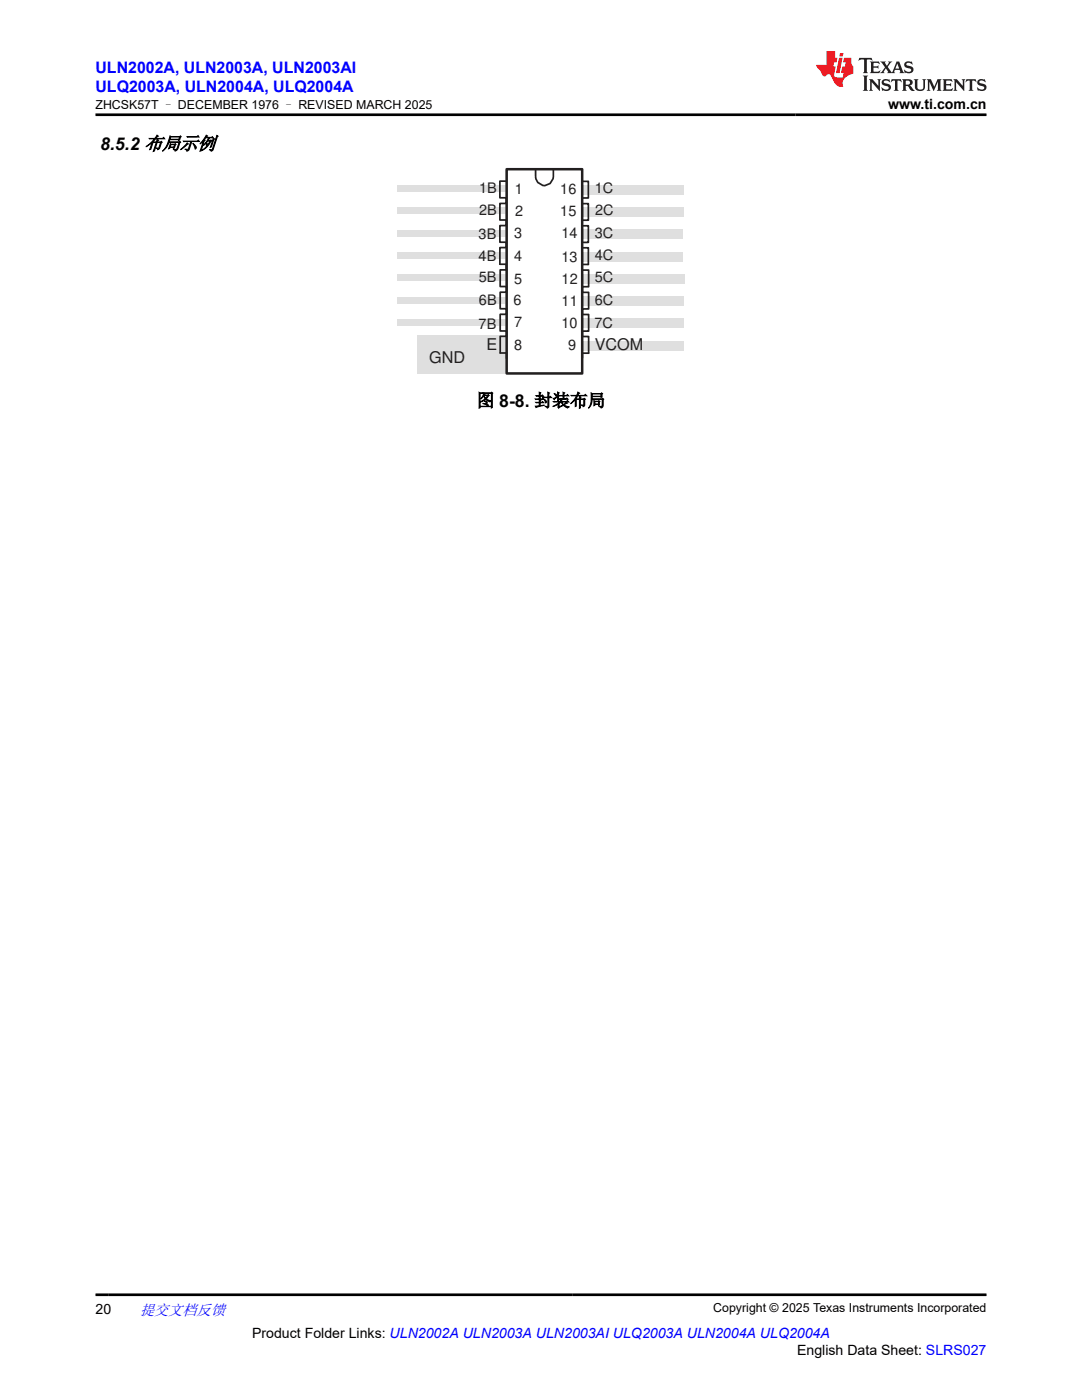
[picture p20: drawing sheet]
<svg xmlns="http://www.w3.org/2000/svg" width="216mm" height="279mm" viewBox="0 0 216 279" stroke-linecap="round" stroke-linejoin="round" font-family="sans-serif">
<defs><g id="words">
<g font-size="3.5">
<text x="20" y="29.8">8.5.2 布局示例</text>
<text x="95.1" y="81.1">图 8-8. 封装布局</text>
</g>
<g font-size="3.2" fill="#00f">
<text x="19" y="14.5">ULN2002A, ULN2003A, ULN2003AI</text>
<text x="19" y="18.3">ULQ2003A, ULN2004A, ULQ2004A</text>
</g>
<g font-size="3.2" fill="#221f1f">
<text x="97.1" y="69.9">E</text>
<text x="118.7" y="69.8">VCOM</text>
<text x="85.6" y="72.4">GND</text>
</g>
<text font-size="3" fill="#00f" x="27.9" y="262.4">提交文档反馈</text>
<g font-size="2.9" fill="#221f1f">
<text x="95.6" y="38.6">1B</text>
<text x="102.7" y="38.7">1</text>
<text x="111.8" y="38.8">16</text>
<text x="118.7" y="38.5">1C</text>
<text x="95.5" y="47.7">3B</text>
<text x="95.6" y="42.9">2B</text>
<text x="102.6" y="47.4">3</text>
<text x="102.8" y="43.1">2</text>
<text x="111.8" y="43.1">15</text>
<text x="112" y="47.5">14</text>
<text x="118.7" y="47.6">3C</text>
<text x="118.7" y="42.8">2C</text>
<text x="95.5" y="52">4B</text>
<text x="102.6" y="52">4</text>
<text x="112.1" y="52.2">13</text>
<text x="118.7" y="52">4C</text>
<text x="95.5" y="56.3">5B</text>
<text x="102.6" y="56.6">5</text>
<text x="112.1" y="56.6">12</text>
<text x="118.7" y="56.3">5C</text>
<text x="95.5" y="65.6">7B</text>
<text x="95.6" y="61">6B</text>
<text x="102.4" y="60.9">6</text>
<text x="102.6" y="65.3">7</text>
<text x="112.1" y="65.5">10</text>
<text x="112.1" y="61.1">11</text>
<text x="118.6" y="65.5">7C</text>
<text x="118.7" y="60.9">6C</text>
<text x="102.6" y="69.8">8</text>
<text x="113.4" y="69.8">9</text>
</g>
<g font-size="2.8">
<text x="177.2" y="21.7">www.ti.com.cn</text>
<text x="19" y="262.1">20</text>
<text x="50.3" y="266.9">Product Folder Links: ULN2002A ULN2003A ULN2003AI ULQ2003A ULN2004A ULQ2004A</text>
<text x="159" y="270.3">English Data Sheet: SLRS027</text>
</g>
<g font-size="2.5">
<text x="19" y="21.8">ZHCSK57T – DECEMBER 1976 – REVISED MARCH 2025</text>
<text x="142.3" y="261.8">Copyright © 2025 Texas Instruments Incorporated</text>
</g>
</g></defs>
<path d="M106.9 33.9v1.3M110.4 33.9v1.8l-.6 .9-1.1 .5-.4-.1-1-.6-.4-1.1" fill="none" stroke="#221f1f" stroke-width=".34"/>
<g fill="#dfdfdf">
<path d="M116.3 41.3h20.2v1.9h-20.2z" fill-rule="evenodd"/>
<path d="M116 45.7h20.2v1.9h-20.2z" fill-rule="evenodd"/>
<path d="M116 50.3h20.2v1.9h-20.2z" fill-rule="evenodd"/>
<path d="M83.3 66.9h17.7v7.6h-17.7z" fill-rule="evenodd"/>
<path d="M116.1 36.9h20.3v2h-20.3z" fill-rule="evenodd"/>
<path d="M116.3 54.7h20.2v1.9h-20.2z" fill-rule="evenodd"/>
<path d="M116.2 59.1h20.2v1.9h-20.2z" fill-rule="evenodd"/>
<path d="M116.2 63.4h20.2v2h-20.2z" fill-rule="evenodd"/>
<path d="M116.2 68h20.2v2h-20.2z" fill-rule="evenodd"/>
<path d="M79.4 54.7h21.8v1.3h-21.8z" fill-rule="evenodd"/>
<path d="M79.4 59.3h21.8v1.3h-21.8z" fill-rule="evenodd"/>
<path d="M79.4 63.7h21.8v1.3h-21.8z" fill-rule="evenodd"/>
<path d="M79.4 41.4h21.8v1.2h-21.8z" fill-rule="evenodd"/>
<path d="M79.4 45.9h21.8v1.3h-21.8z" fill-rule="evenodd"/>
<path d="M79.4 50.4h21.8v1.3h-21.8z" fill-rule="evenodd"/>
<path d="M79.4 37.1h21.8v1.2h-21.8z" fill-rule="evenodd"/>
</g>
<path d="M101.1 33.8h15.1v40.7h-15.1z" fill="none" stroke="#221f1f" stroke-width=".5"/>
<path d="M101 36.2h-1.3v3.3h1.3v1.1h-1.3v3.3h1.3v1.1h-1.3v3.3h1.3v1.1h-1.3v3.3h1.3v1.1M116.1 36.2h1.3v3.3h-1.3v1.1h1.3v3.3h-1.3v1.2h1.3v3.3h-1.3v1.1h1.3v3.3h-1.3v1.1M101.1 53.9h-1.3v3.3h1.3v1.1h-1.3v3.3h1.3v1.1h-1.3v3.3h1.3v1.1h-1.3v3.3h1.3v1.1M116.2 53.9h1.3v3.3h-1.3v1.1h1.3v3.4h-1.3v1.1h1.3v3.3h-1.3v1.1h1.3v3.3h-1.3v1.1" fill="none" stroke="#221f1f" stroke-width=".34"/>
<path d="M171.5 11.6l-.2 .5 .5-.2h.6v.1v2.2l-.2 .4h1l-.2-.4v-2.2v-.1h.5l.6 .2-.2-.5zM173.6 12.3l.2 .4v1.5l-.2 .4h1.9l.1-.6a1.08 1.08 0 0 1-1.3 .2v-.7h.6l.4 .2v-.7l-.4 .2h-.6v-.5l.2-.2a1 1 0 0 1 1 .3l-.1-.5zM175.7 12.3l.9 1.1-1 1.2h.9l-.2-.2 .5-.8 .4 .8-.2 .2h1.6l-.2-.2 .2-.5h.9l.1 .5-.1 .2h.9l-.2-.3-.8-2h-.5l-.9 2.2-.9-1.1 .9-1.1h-.8l.2 .2-.4 .6-.4-.6 .2-.2zM179 12.7l.4 1h-.7zM180.7 12.4a.65 .65 0 0 0-.2 .7 .65 .65 0 0 0 .6 .5l.6 .1 .1 .3a.79 .79 0 0 1-.7 .4 .79 .79 0 0 1-.7-.5l.1 .7 .2-.1a.93 .93 0 0 0 1.1 .1 .93 .93 0 0 0 .4-1 1.46 1.46 0 0 0-1.2-.6l-.1-.3a1.09 1.09 0 0 1 1.2 .2l-.2-.6-.1 .1-.5-.2zM172.2 15.1l.2 .4v2.2l-.2 .4h1l-.2-.4v-2.2l.2-.4zM173.4 15.8l.2 .4v1.5l-.2 .4h.8l-.3-.4 .1-1.3 1.6 1.8v-2l.2-.4h-.7l.1 .2 .1 1.1-1.2-1.3zM176.2 15.9a.65 .65 0 0 0-.2 .8 .65 .65 0 0 0 .6 .4l.6 .2 .1 .2a.79 .79 0 0 1-.7 .4 .79 .79 0 0 1-.7-.5l.1 .7 .2-.1a.93 .93 0 0 0 1.1 .1 .93 .93 0 0 0 .4-.9 1.46 1.46 0 0 0-1.2-.6l-.1-.4a1.09 1.09 0 0 1 1.2 .2l-.1-.6-.2 .1-.5-.1zM177.9 15.8l-.1 .6a.63 .63 0 0 1 .8-.3v1.6l-.3 .4h1l-.2-.4v-1.6a.66 .66 0 0 1 .8 .3l-.1-.6zM180 15.8l.2 .4v1.5l-.2 .4h1l-.2-.2-.1-.7h.5l.1 .2a.79 .79 0 0 0 1.2 .6l-1-.9a.61 .61 0 0 0 .6-.6 .61 .61 0 0 0-.5-.7zM180.8 16.1h.1a.47 .47 0 0 1 .5 .1 .47 .47 0 0 1 .1 .5l-.1 .1-.7 .1zM182.3 15.8l.2 .2a2.27 2.27 0 0 0 .4 2 1.04 1.04 0 0 0 1.7-.7v-1.3l.2-.2h-.8l.2 .4v1.1a.6 .6 0 0 1-.6 .6 .6 .6 0 0 1-.6-.6v-1.1l.3-.4zM184.9 15.8l.2 .4v1.5l-.2 .4h.8l-.3-.4v-1.4l.9 1.9 .9-1.9v1.4l-.3 .4h1l-.2-.4v-1.5l.2-.4h-.8l-.7 1.5-.6-1.5zM188.1 15.8l.2 .4v1.5l-.2 .4h1.9l.1-.6a1.09 1.09 0 0 1-1.3 .2v-.7h.6l.4 .2v-.6l-.4 .2h-.6v-.6l.2-.1a1.01 1.01 0 0 1 1 .3l-.1-.6zM190.2 15.8l.3 .4v1.5l-.3 .4h.8l-.2-.4v-1.3l1.6 1.8v-2l.2-.4h-.7l.2 .2v1.1l-1.2-1.3zM192.8 15.8l-.1 .6a.63 .63 0 0 1 .8-.3v1.6l-.3 .4h1l-.2-.4v-1.6a.66 .66 0 0 1 .8 .3l-.1-.6zM195.2 15.9a.65 .65 0 0 0-.2 .8 .65 .65 0 0 0 .6 .4l.6 .2 .2 .2a.79 .79 0 0 1-.7 .4 .79 .79 0 0 1-.7-.5l.1 .7 .2-.1a.93 .93 0 0 0 1 .1 .93 .93 0 0 0 .5-.9 1.46 1.46 0 0 0-1.3-.6v-.4a1.09 1.09 0 0 1 1.2 .2l-.2-.6-.2 .1-.5-.1z" fill="#231f20"/>
<path d="M164.9 10.2v2.8h-2l.1 .3 .8 1a.95 .95 0 0 0 1 .9 .59 .59 0 0 1 .5-.4 .59 .59 0 0 1 .5 .4l.4 .7a1.59 1.59 0 0 0 2.1 1.4 1.61 1.61 0 0 1 1-2.3l1-.3-.1-1.5a1.59 1.59 0 0 1-.3-1.7h-1.5l-.2 .9h.6l-.2 .9h-.5l-.2 1v.2l.4 .1-.1 .9h-.7a.73 .73 0 0 1-1-.7l.3-1.5h-.5l.1-.9h.5l.2-.9h-.5v-1.3zM167.4 11.5l-.6 3.1h.7l.6-3.1zM167.6 10.6l-.1 .6h.7l.1-.6z" fill="#ed1c24"/>
<path d="M19 22.9h177.8M19 258.4h177.8" fill="none" stroke="#000" stroke-width=".53"/>
<use href="#words"/>
</svg>
